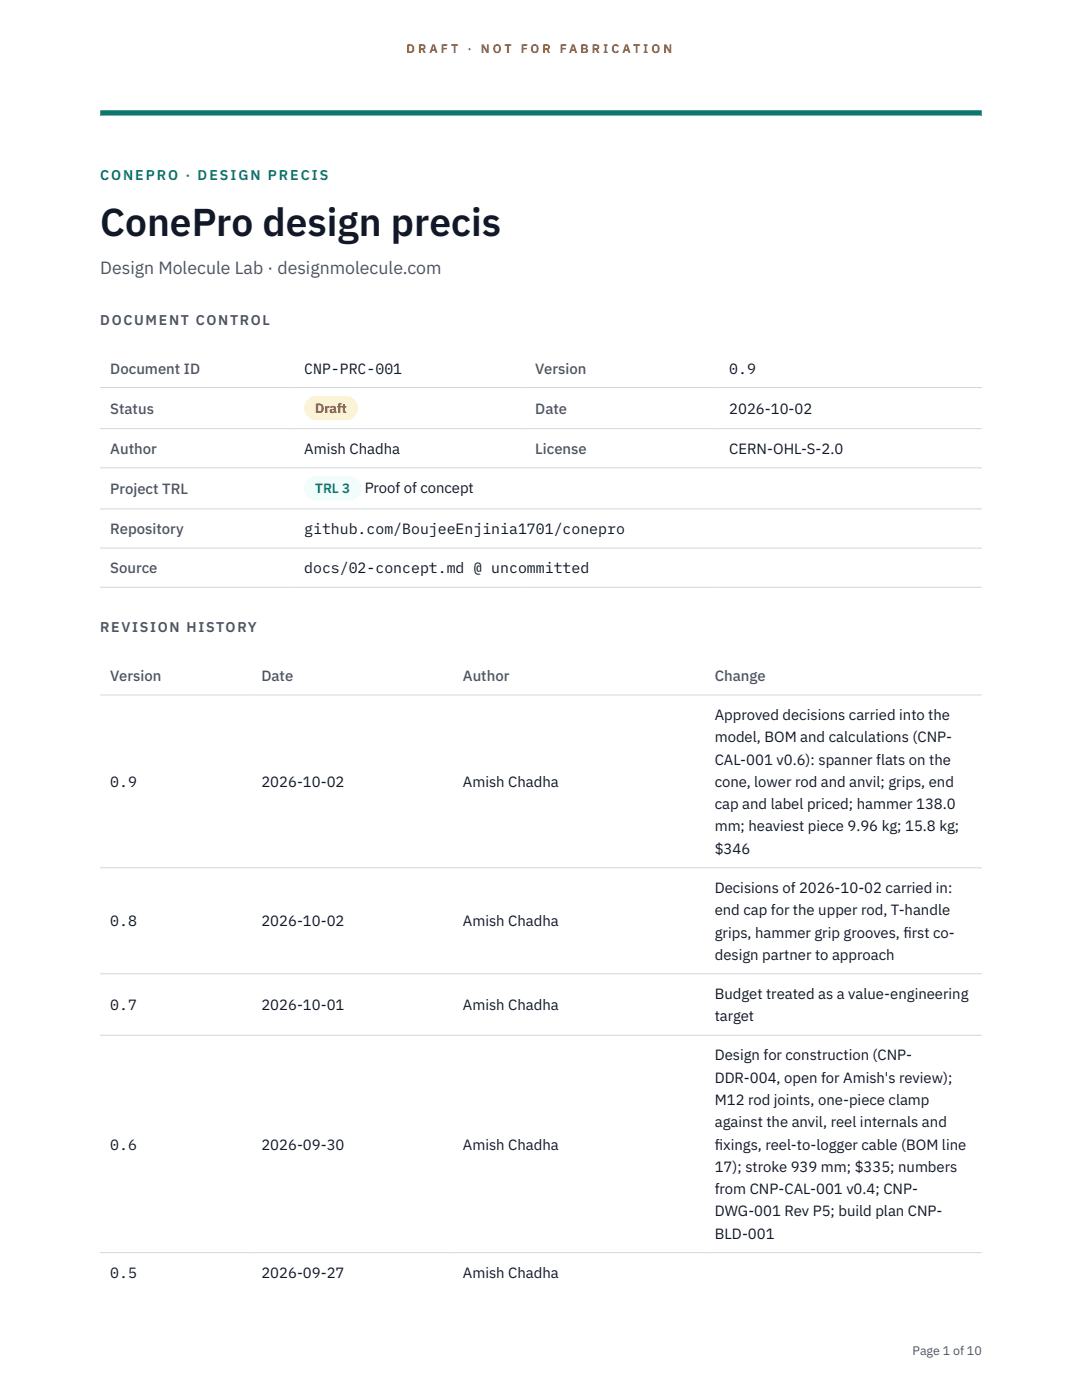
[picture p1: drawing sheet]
<svg xmlns="http://www.w3.org/2000/svg" width="216mm" height="279mm" viewBox="0 0 216 279" stroke-linecap="round" stroke-linejoin="round" font-family="sans-serif">
<defs><g id="words">
<text font-size="7.8" fill="#111827" x="20" y="47.1">ConePro design precis</text>
<text font-size="3.5" fill="#4b5563" x="20" y="54.6">Design Molecule Lab · designmolecule.com</text>
<g font-size="3" fill="#4b5563">
<text x="22" y="74.5">Document ID</text>
<text x="106.8" y="74.5">Version</text>
<text x="22" y="82.6">Status</text>
<text x="106.8" y="82.6">Date</text>
<text x="22" y="90.6">Author</text>
<text x="106.8" y="90.6">License</text>
<text x="22" y="98.6">Project TRL</text>
<text x="22" y="106.6">Repository</text>
<text x="22" y="114.4">Source</text>
<text x="22" y="135.9">Version</text>
<text x="52.2" y="135.9">Date</text>
<text x="92.4" y="135.9">Author</text>
<text x="142.6" y="135.9">Change</text>
</g>
<g font-size="3" fill="#111827">
<text x="60.7" y="74.5">CNP-PRC-001</text>
<text x="145.5" y="74.5">0.9</text>
<text x="145.5" y="82.6">2026-10-02</text>
<text x="60.7" y="90.6">Amish Chadha</text>
<text x="145.5" y="90.6">CERN-OHL-S-2.0</text>
<text x="72.8" y="98.5">Proof of concept</text>
<text x="60.7" y="106.6">github.com/BoujeeEnjinia1701/conepro</text>
<text x="60.7" y="114.4">docs/02-concept.md @ uncommitted</text>
<text x="142.6" y="143.7">Approved decisions carried into the</text>
<text x="142.6" y="148.2">model, BOM and calculations (CNP-</text>
<text x="142.6" y="152.6">CAL-001 v0.6): spanner flats on the</text>
<text x="22" y="157.1">0.9</text>
<text x="52.2" y="157.1">2026-10-02</text>
<text x="92.4" y="157.1">Amish Chadha</text>
<text x="142.6" y="157.1">cone, lower rod and anvil; grips, end</text>
<text x="142.6" y="161.5">cap and label priced; hammer 138.0</text>
<text x="142.6" y="165.9">mm; heaviest piece 9.96 kg; 15.8 kg;</text>
<text x="142.6" y="170.4">$346</text>
<text x="142.6" y="178.2">Decisions of 2026-10-02 carried in:</text>
<text x="22" y="184.9">0.8</text>
<text x="52.2" y="184.9">2026-10-02</text>
<text x="92.4" y="184.9">Amish Chadha</text>
<text x="142.6" y="182.7">end cap for the upper rod, T-handle</text>
<text x="142.6" y="187.1">grips, hammer grip grooves, f</text>
<text x="142.6" y="191.5">design partner to approach</text>
<text x="180.3" y="187.1">irst co-</text>
<text x="22" y="201.6">0.7</text>
<text x="52.2" y="201.6">2026-10-01</text>
<text x="92.4" y="201.6">Amish Chadha</text>
<text x="142.6" y="199.4">Budget treated as a value-engineering</text>
<text x="142.6" y="203.8">target</text>
<text x="142.6" y="211.6">Design for construction (CNP-</text>
<text x="142.6" y="216.1">DDR-004, open for Amish's review);</text>
<text x="142.6" y="220.5">M12 rod joints, one-piece clamp</text>
<text x="142.6" y="225">against the anvil, reel internals and</text>
<text x="22" y="229.4">0.6</text>
<text x="52.2" y="229.4">2026-09-30</text>
<text x="92.4" y="229.4">Amish Chadha</text>
<text x="142.6" y="229.4">f</text>
<text x="142.6" y="229.4">ixings, reel-to-logger cable (BOM line</text>
<text x="142.6" y="233.9">17); stroke 939 mm; $335; numbers</text>
<text x="142.6" y="238.3">from CNP-CAL-001 v0.4; CNP-</text>
<text x="142.6" y="242.7">DWG-001 Rev P5; build plan CNP-</text>
<text x="142.6" y="247.2">BLD-001</text>
<text x="22" y="255">0.5</text>
<text x="52.2" y="255">2026-09-27</text>
<text x="92.4" y="255">Amish Chadha</text>
</g>
<text font-size="2.8" fill="#0f766e" x="20" y="36">CONEPRO · DESIGN PRECIS</text>
<g font-size="2.8" fill="#4b5563">
<text x="20" y="64.8">DOCUMENT CONTROL</text>
<text x="20" y="126.2">REVISION HISTORY</text>
</g>
<text font-size="2.7" fill="#92400e" x="62.9" y="82.5">Draft</text>
<text font-size="2.7" fill="#0f766e" x="62.9" y="98.5">TRL 3</text>
<g font-size="2.5" fill="#b45309">
<text x="81.1" y="10.5">D R A F T</text>
<text x="93.3" y="10.5">·</text>
<text x="95.9" y="10.5">N O T</text>
<text x="103.9" y="10.5">F O R</text>
<text x="111.7" y="10.5">F A B R I C A T I O N</text>
</g>
<text font-size="2.5" fill="#4b5563" x="182.1" y="270.3">Page 1 of 10</text>
</g></defs>
<path d="M20 23.1h175.9zM20 22h175.9v1.1h-175.9z" fill-rule="evenodd" fill="#0f766e"/>
<path d="M20 77.3h175.9M20 85.5h175.9M20 93.4h175.9M20 101.6h175.9M20 109.4h175.9M20 117.2h175.9M20 138.7h175.9M20 173.2h175.9M20 194.3h175.9M20 206.6h175.9M20 250h175.9" fill="none" stroke="#d1d5db" stroke-width=".2"/>
<path d="M60.7 79h10.7v4.9h-10.7z" fill="#fef3c7"/>
<path d="M60.7 95.1h11.4v4.8h-11.4z" fill="#f0fdfa"/>
<use href="#words"/>
</svg>
